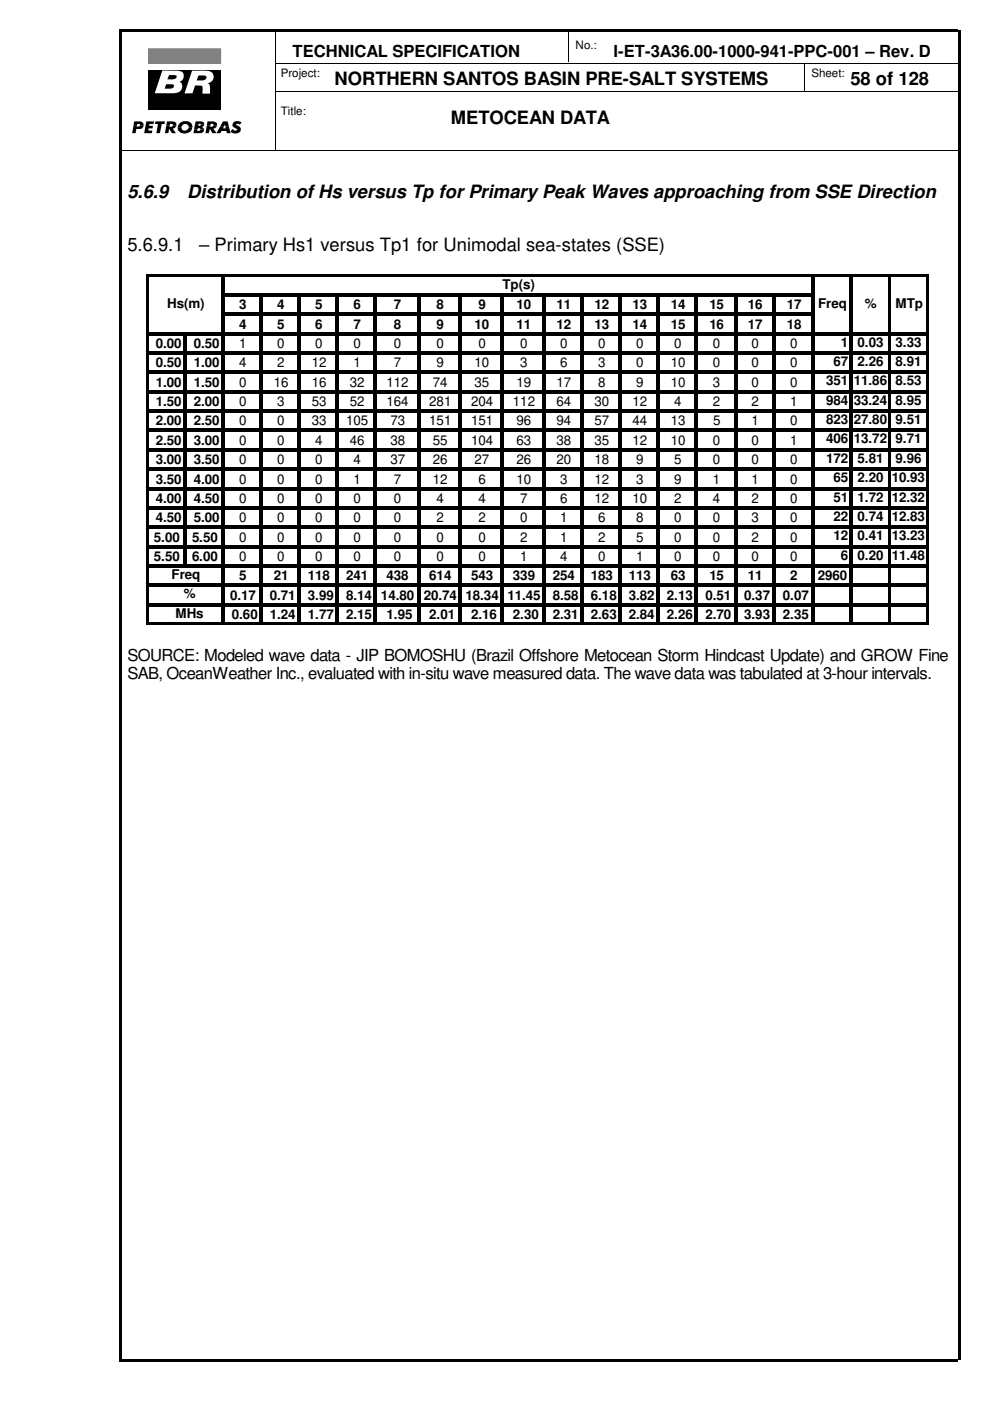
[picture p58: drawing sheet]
<svg xmlns="http://www.w3.org/2000/svg" width="210mm" height="297mm" viewBox="0 0 210 297" stroke-linecap="round" stroke-linejoin="round" font-family="sans-serif">
<defs><g id="words">
<g font-size="3.9">
<text x="71" y="18.1">NORTHERN SANTOS BASIN PRE-SALT SYSTEMS</text>
<text x="180.3" y="18.1">58 of 128</text>
<text x="95.6" y="26.2">METOCEAN DATA</text>
<text x="27" y="42">5.6.9</text>
<text x="39.7" y="42">Distribution of Hs versus Tp for Primary Peak Waves approaching from SSE Direction</text>
<text x="27" y="53.1">5.6.9.1</text>
<text x="42.2" y="53.1">– Primary Hs1 versus Tp1 for Unimodal sea-states (SSE)</text>
</g>
<g font-size="3.5">
<text x="62" y="12.1">TECHNICAL SPECIFICATION</text>
<text x="130.1" y="12.1">I-ET-3A36.00-1000-941-PPC-001 – Rev. D</text>
<text x="27" y="140">SOURCE: Modeled wave data - JIP BOMOSHU (Brazil Offshore Metocean Storm Hindcast Update) and GROW Fine</text>
<text x="27" y="144.1">SAB, OceanWeather Inc., evaluated with in-situ wave measured data. The wave data was tabulated at 3-hour intervals.</text>
</g>
<g font-size="2.8">
<text x="35.4" y="65.2">Hs(m)</text>
<text x="50.7" y="65.6">3</text>
<text x="58.8" y="65.6">4</text>
<text x="66.8" y="65.6">5</text>
<text x="74.9" y="65.6">6</text>
<text x="83.5" y="65.6">7</text>
<text x="92.6" y="65.6">8</text>
<text x="101.4" y="65.6">9</text>
<text x="106.6" y="61.2">Tp(s)</text>
<text x="109.5" y="65.6">10</text>
<text x="118" y="65.6">11</text>
<text x="126.1" y="65.6">12</text>
<text x="134.1" y="65.6">13</text>
<text x="142.2" y="65.6">14</text>
<text x="150.4" y="65.6">15</text>
<text x="158.6" y="65.6">16</text>
<text x="166.8" y="65.6">17</text>
<text x="173.4" y="65.2">Freq</text>
<text x="183.3" y="65.2">%</text>
<text x="189.9" y="65.2">MTp</text>
<text x="50.7" y="69.7">4</text>
<text x="58.8" y="69.7">5</text>
<text x="66.8" y="69.7">6</text>
<text x="74.9" y="69.7">7</text>
<text x="83.5" y="69.7">8</text>
<text x="92.6" y="69.7">9</text>
<text x="100.6" y="69.7">10</text>
<text x="109.5" y="69.7">11</text>
<text x="118" y="69.7">12</text>
<text x="126.1" y="69.7">13</text>
<text x="134.1" y="69.7">14</text>
<text x="142.2" y="69.7">15</text>
<text x="150.4" y="69.7">16</text>
<text x="158.6" y="69.7">17</text>
<text x="166.8" y="69.7">18</text>
<text x="33" y="73.8">0.00</text>
<text x="33" y="77.9">0.50</text>
<text x="41.1" y="73.8">0.50</text>
<text x="41.1" y="77.9">1.00</text>
<text x="50.7" y="73.8">1</text>
<text x="50.7" y="77.9">4</text>
<text x="58.8" y="73.8">0</text>
<text x="58.8" y="77.9">2</text>
<text x="66.1" y="77.9">12</text>
<text x="66.8" y="73.8">0</text>
<text x="74.9" y="77.9">1</text>
<text x="74.9" y="73.8">0</text>
<text x="83.5" y="77.9">7</text>
<text x="83.5" y="73.8">0</text>
<text x="92.6" y="73.8">0</text>
<text x="92.6" y="77.9">9</text>
<text x="100.6" y="77.9">10</text>
<text x="101.4" y="73.8">0</text>
<text x="110.3" y="73.8">0</text>
<text x="110.3" y="77.9">3</text>
<text x="118.7" y="73.8">0</text>
<text x="118.7" y="77.9">6</text>
<text x="126.8" y="73.8">0</text>
<text x="126.8" y="77.9">3</text>
<text x="134.9" y="73.8">0</text>
<text x="134.9" y="77.9">0</text>
<text x="142.2" y="77.9">10</text>
<text x="143" y="73.8">0</text>
<text x="151.2" y="73.8">0</text>
<text x="151.2" y="77.9">0</text>
<text x="159.3" y="73.8">0</text>
<text x="159.3" y="77.9">0</text>
<text x="167.6" y="73.8">0</text>
<text x="167.6" y="77.9">0</text>
<text x="176.7" y="77.6">67</text>
<text x="178.3" y="73.5">1</text>
<text x="181.8" y="73.5">0.03</text>
<text x="181.8" y="77.6">2.26</text>
<text x="189.9" y="73.5">3.33</text>
<text x="189.9" y="77.6">8.91</text>
<text x="33" y="82">1.00</text>
<text x="41.1" y="82">1.50</text>
<text x="50.7" y="82">0</text>
<text x="58" y="82">16</text>
<text x="66.1" y="82">16</text>
<text x="74.2" y="82">32</text>
<text x="82" y="82">112</text>
<text x="91.8" y="82">74</text>
<text x="100.6" y="82">35</text>
<text x="109.5" y="82">19</text>
<text x="118" y="82">17</text>
<text x="126.8" y="82">8</text>
<text x="134.9" y="82">9</text>
<text x="142.2" y="82">10</text>
<text x="151.2" y="82">3</text>
<text x="159.3" y="82">0</text>
<text x="167.6" y="82">0</text>
<text x="175.1" y="81.7">351</text>
<text x="181" y="81.7">11.86</text>
<text x="189.9" y="81.7">8.53</text>
<text x="33" y="86.1">1.50</text>
<text x="41.1" y="86.1">2.00</text>
<text x="50.7" y="86.1">0</text>
<text x="58.8" y="86.1">3</text>
<text x="66.1" y="86.1">53</text>
<text x="74.2" y="86.1">52</text>
<text x="82" y="86.1">164</text>
<text x="91" y="86.1">281</text>
<text x="99.9" y="86.1">204</text>
<text x="108.8" y="86.1">112</text>
<text x="118" y="86.1">64</text>
<text x="126.1" y="86.1">30</text>
<text x="134.1" y="86.1">12</text>
<text x="143" y="86.1">4</text>
<text x="151.2" y="86.1">2</text>
<text x="159.3" y="86.1">2</text>
<text x="167.6" y="86.1">1</text>
<text x="175.1" y="85.8">984</text>
<text x="175.1" y="89.9">823</text>
<text x="181" y="85.8">33.24</text>
<text x="181" y="89.9">27.80</text>
<text x="189.9" y="85.8">8.95</text>
<text x="189.9" y="89.9">9.51</text>
<text x="33" y="90.2">2.00</text>
<text x="33" y="94.3">2.50</text>
<text x="41.1" y="90.2">2.50</text>
<text x="41.1" y="94.3">3.00</text>
<text x="50.7" y="90.2">0</text>
<text x="50.7" y="94.3">0</text>
<text x="58.8" y="90.2">0</text>
<text x="58.8" y="94.3">0</text>
<text x="66.1" y="90.2">33</text>
<text x="66.8" y="94.3">4</text>
<text x="73.4" y="90.2">105</text>
<text x="74.2" y="94.3">46</text>
<text x="82.8" y="94.3">38</text>
<text x="82.8" y="90.2">73</text>
<text x="91" y="90.2">151</text>
<text x="91.8" y="94.3">55</text>
<text x="99.9" y="94.3">104</text>
<text x="99.9" y="90.2">151</text>
<text x="109.5" y="94.3">63</text>
<text x="109.5" y="90.2">96</text>
<text x="118" y="94.3">38</text>
<text x="118" y="90.2">94</text>
<text x="126.1" y="94.3">35</text>
<text x="126.1" y="90.2">57</text>
<text x="134.1" y="94.3">12</text>
<text x="134.1" y="90.2">44</text>
<text x="142.2" y="94.3">10</text>
<text x="142.2" y="90.2">13</text>
<text x="151.2" y="94.3">0</text>
<text x="151.2" y="90.2">5</text>
<text x="159.3" y="94.3">0</text>
<text x="159.3" y="90.2">1</text>
<text x="167.6" y="94.3">1</text>
<text x="167.6" y="90.2">0</text>
<text x="175.1" y="94">406</text>
<text x="181" y="94">13.72</text>
<text x="189.9" y="94">9.71</text>
<text x="33" y="98.4">3.00</text>
<text x="41.1" y="98.4">3.50</text>
<text x="50.7" y="98.4">0</text>
<text x="58.8" y="98.4">0</text>
<text x="66.8" y="98.4">0</text>
<text x="74.9" y="98.4">4</text>
<text x="82.8" y="98.4">37</text>
<text x="91.8" y="98.4">26</text>
<text x="100.6" y="98.4">27</text>
<text x="109.5" y="98.4">26</text>
<text x="118" y="98.4">20</text>
<text x="126.1" y="98.4">18</text>
<text x="134.9" y="98.4">9</text>
<text x="143" y="98.4">5</text>
<text x="151.2" y="98.4">0</text>
<text x="159.3" y="98.4">0</text>
<text x="167.6" y="98.4">0</text>
<text x="175.1" y="98.1">172</text>
<text x="181.8" y="98.1">5.81</text>
<text x="189.9" y="98.1">9.96</text>
<text x="33" y="102.5">3.50</text>
<text x="33" y="106.6">4.00</text>
<text x="41.1" y="102.5">4.00</text>
<text x="41.1" y="106.6">4.50</text>
<text x="50.7" y="102.5">0</text>
<text x="50.7" y="106.6">0</text>
<text x="58.8" y="102.5">0</text>
<text x="58.8" y="106.6">0</text>
<text x="66.8" y="102.5">0</text>
<text x="66.8" y="106.6">0</text>
<text x="74.9" y="102.5">1</text>
<text x="74.9" y="106.6">0</text>
<text x="83.5" y="102.5">7</text>
<text x="83.5" y="106.6">0</text>
<text x="91.8" y="102.5">12</text>
<text x="92.6" y="106.6">4</text>
<text x="101.4" y="106.6">4</text>
<text x="101.4" y="102.5">6</text>
<text x="109.5" y="102.5">10</text>
<text x="110.3" y="106.6">7</text>
<text x="118.7" y="106.6">6</text>
<text x="118.7" y="102.5">3</text>
<text x="126.1" y="106.6">12</text>
<text x="126.1" y="102.5">12</text>
<text x="134.1" y="106.6">10</text>
<text x="134.9" y="102.5">3</text>
<text x="143" y="106.6">2</text>
<text x="143" y="102.5">9</text>
<text x="151.2" y="106.6">4</text>
<text x="151.2" y="102.5">1</text>
<text x="159.3" y="106.6">2</text>
<text x="159.3" y="102.5">1</text>
<text x="167.6" y="106.6">0</text>
<text x="167.6" y="102.5">0</text>
<text x="176.7" y="102.2">65</text>
<text x="176.7" y="106.3">51</text>
<text x="181.8" y="102.2">2.20</text>
<text x="181.8" y="106.3">1.72</text>
<text x="189.1" y="102.2">10.93</text>
<text x="189.1" y="106.3">12.32</text>
<text x="33" y="110.7">4.50</text>
<text x="41.1" y="110.7">5.00</text>
<text x="50.7" y="110.7">0</text>
<text x="58.8" y="110.7">0</text>
<text x="66.8" y="110.7">0</text>
<text x="74.9" y="110.7">0</text>
<text x="83.5" y="110.7">0</text>
<text x="92.6" y="110.7">2</text>
<text x="101.4" y="110.7">2</text>
<text x="110.3" y="110.7">0</text>
<text x="118.7" y="110.7">1</text>
<text x="126.8" y="110.7">6</text>
<text x="134.9" y="110.7">8</text>
<text x="143" y="110.7">0</text>
<text x="151.2" y="110.7">0</text>
<text x="159.3" y="110.7">3</text>
<text x="167.6" y="110.7">0</text>
<text x="176.7" y="110.4">22</text>
<text x="181.8" y="110.4">0.74</text>
<text x="189.1" y="110.4">12.83</text>
<text x="32.6" y="114.9">5.00</text>
<text x="32.6" y="119">5.50</text>
<text x="40.7" y="114.9">5.50</text>
<text x="40.7" y="119">6.00</text>
<text x="50.7" y="114.9">0</text>
<text x="50.7" y="119">0</text>
<text x="58.8" y="114.9">0</text>
<text x="58.8" y="119">0</text>
<text x="66.8" y="114.9">0</text>
<text x="66.8" y="119">0</text>
<text x="74.9" y="114.9">0</text>
<text x="74.9" y="119">0</text>
<text x="83.5" y="114.9">0</text>
<text x="83.5" y="119">0</text>
<text x="92.6" y="114.9">0</text>
<text x="92.6" y="119">0</text>
<text x="101.4" y="114.9">0</text>
<text x="101.4" y="119">0</text>
<text x="110.3" y="114.9">2</text>
<text x="110.3" y="119">1</text>
<text x="118.7" y="114.9">1</text>
<text x="118.7" y="119">4</text>
<text x="126.8" y="114.9">2</text>
<text x="126.8" y="119">0</text>
<text x="134.9" y="114.9">5</text>
<text x="134.9" y="119">1</text>
<text x="143" y="114.9">0</text>
<text x="143" y="119">0</text>
<text x="151.2" y="114.9">0</text>
<text x="151.2" y="119">0</text>
<text x="159.3" y="114.9">2</text>
<text x="159.3" y="119">0</text>
<text x="167.6" y="114.9">0</text>
<text x="167.6" y="119">0</text>
<text x="176.7" y="114.6">12</text>
<text x="178.3" y="118.7">6</text>
<text x="181.8" y="114.6">0.41</text>
<text x="181.8" y="118.7">0.20</text>
<text x="189.1" y="114.6">13.23</text>
<text x="189.1" y="118.7">11.48</text>
<text x="36.4" y="122.8">Freq</text>
<text x="50.7" y="123.1">5</text>
<text x="58" y="123.1">21</text>
<text x="65.3" y="123.1">118</text>
<text x="73.4" y="123.1">241</text>
<text x="82" y="123.1">438</text>
<text x="91" y="123.1">614</text>
<text x="99.9" y="123.1">543</text>
<text x="108.8" y="123.1">339</text>
<text x="117.2" y="123.1">254</text>
<text x="125.3" y="123.1">183</text>
<text x="133.3" y="123.1">113</text>
<text x="142.2" y="123.1">63</text>
<text x="150.4" y="123.1">15</text>
<text x="158.6" y="123.1">11</text>
<text x="167.6" y="123.1">2</text>
<text x="173.4" y="123.1">2960</text>
<text x="37.2" y="131">MHs</text>
<text x="39" y="126.9">%</text>
<text x="48.8" y="127.2">0.17</text>
<text x="49.1" y="131.3">0.60</text>
<text x="57.2" y="127.2">0.71</text>
<text x="57.2" y="131.3">1.24</text>
<text x="65.3" y="127.2">3.99</text>
<text x="65.3" y="131.3">1.77</text>
<text x="73.4" y="127.2">8.14 14.80 20.74 18.34 11.45</text>
<text x="73.4" y="131.3">2.15</text>
<text x="82" y="131.3">1.95</text>
<text x="91" y="131.3">2.01</text>
<text x="99.9" y="131.3">2.16</text>
<text x="108.8" y="131.3">2.30</text>
<text x="117.2" y="131.3">2.31</text>
<text x="117.2" y="127.2">8.58</text>
<text x="125.3" y="131.3">2.63</text>
<text x="125.3" y="127.2">6.18</text>
<text x="133.3" y="131.3">2.84</text>
<text x="133.3" y="127.2">3.82</text>
<text x="141.4" y="127.2">2.13</text>
<text x="141.4" y="131.3">2.26</text>
<text x="149.6" y="127.2">0.51</text>
<text x="149.6" y="131.3">2.70</text>
<text x="157.8" y="127.2">0.37</text>
<text x="157.8" y="131.3">3.93</text>
<text x="166" y="127.2">0.07</text>
<text x="166" y="131.3">2.35</text>
</g>
<g font-size="2.5">
<text x="122" y="10.3">No.:</text>
<text x="59.5" y="16.3">Project:</text>
<text x="172" y="16.3">Sheet:</text>
<text x="59.5" y="24.5">Title:</text>
</g>
</g></defs>
<path d="M25.4 6.3h177.8v.5h-177.8zM25.4 288.2h177.8v.6h-177.8zM25.4 6.3h.5v281.9h-.5zM203.1 6.3h.5v281.9h-.5z" fill="#000"/>
<path d="M58.4 13.4h144.8M58.4 19.4h144.8M58.5 6.3v25.4M120.5 6.3v6.9M170.5 13.3v6.1M25.4 31.8h177.8" fill="none" stroke="#000" stroke-width=".21"/>
<path d="M31.5 15h15.3v8.4h-15.3z" fill-rule="evenodd" fill="#000"/>
<path d="M40.7 15h2.9a1.36 1.36 0 0 1 1.7 1.1 1.36 1.36 0 0 1-1.2 1.6h-.1l.4 .2 .1 .3v1.7h-1.6v-1.6l-.7-.2h-.8l-.6 1.7h-1.7z" fill-rule="evenodd" fill="#fff"/>
<path d="M31.5 10.3h15.3v3.2h-15.3z" fill-rule="evenodd" fill="#7f7f7f"/>
<path d="M31.5 10.3h15.3v3.2h-15.3z" fill="none" stroke="#7f7f7f" stroke-width=".21"/>
<path d="M42.1 16h1a.5 .5 0 0 1 .7 .4 .5 .5 0 0 1-.5 .6l-1.6 .1z" fill-rule="evenodd" fill="#000"/>
<path d="M34.4 14.9l3.2 .1a1.23 1.23 0 0 1 1.3 1 1.23 1.23 0 0 1-.8 1.4 1.17 1.17 0 0 1 .6 1.1 1.17 1.17 0 0 1-.8 1l-.9 .3h-4.2z" fill-rule="evenodd" fill="#fff"/>
<g fill="#000">
<path d="M35.2 17.9h.8a.52 .52 0 0 1 .6 0 .52 .52 0 0 1 .1 .6l-.5 .3h-1.3z" fill-rule="evenodd"/>
<path d="M35.9 15.9h1a.45 .45 0 0 1 .6 .4 .45 .45 0 0 1-.6 .5h-1.4z" fill-rule="evenodd"/>
<path d="M28.4 25.7l1.6 .1 .4 .4v.3h-.7l-.2-.2h-.4l-.1 .2h-.7z" fill-rule="evenodd"/>
<path d="M28.3 26.5h.7v.3h.5l.2-.3h.7a.99 .99 0 0 1-1.3 .8h-.2l-.2 .9h-.7z" fill-rule="evenodd"/>
<path d="M31 25.7h1.7l-.1 .6h-.9l-.1 .4h.8l-.1 .5h-.8v.5h.8l-.1 .5h-1.6z" fill-rule="evenodd"/>
<path d="M33 25.7h2l-.1 .6h-.6l-.4 1.9h-.8l.4-1.9h-.6z" fill-rule="evenodd"/>
<path d="M35.4 25.7l1.6 .1 .3 .2 .1 .6h-.7v-.2l-.3-.2h-.3l-.1 .4h-.7z" fill-rule="evenodd"/>
<path d="M35.3 26.6h.7l-.1 .3h.5l.3-.3h.7l-.3 .5-.5 .2 .7 .9h-.9l-.5-.9-.2 .9h-.7z" fill-rule="evenodd"/>
<path d="M38.1 26.2l.2-.2a1.61 1.61 0 0 1 2.5 .8v.2h-.8a.77 .77 0 0 0-.8-.7 .77 .77 0 0 0-.7 .7h-.8z" fill-rule="evenodd"/>
<path d="M37.7 27h.8a.76 .76 0 0 0 .7 .7 .76 .76 0 0 0 .8-.7h.8a1.6 1.6 0 0 1-1.5 1.3 1.6 1.6 0 0 1-1.6-1z" fill-rule="evenodd"/>
<path d="M41.3 26.5h.8l-.1 .2h.4l.2-.2h.7l-.3 .3-.3 .1 .4 .2 .2 .4h-.8l-.1-.3h-.4l-.1 .3h-.8z" fill-rule="evenodd"/>
<path d="M41.1 27.5h.8l-.1 .3 .5-.1 .2-.2h.8v.2l-.4 .4-.3 .1h-1.6z" fill-rule="evenodd"/>
<path d="M41.5 25.7l1.5 .1 .3 .3v.3l-.7 .1-.1-.3h-.4v.3h-.8z" fill-rule="evenodd"/>
<path d="M44 25.7l1.6 .1 .3 .3 .1 .5h-.7l-.3-.4h-.3l-.1 .4h-.7z" fill-rule="evenodd"/>
<path d="M43.9 26.6h.7l-.1 .3a.52 .52 0 0 0 .8-.3h.7l-.4 .5-.4 .2 .7 .9h-.9l-.5-.9-.2 .9h-.7z" fill-rule="evenodd"/>
<path d="M47.3 25.7h1l.2 1.1h-.7l-.1-.5-.2 .5h-.8z" fill-rule="evenodd"/>
<path d="M46.7 26.8h.8l-.2 .4h.6l-.1-.4h.7l.4 1.4h-.8l-.1-.4h-1l-.3 .4h-.8z" fill-rule="evenodd"/>
<path d="M49.6 25.9l.4-.2 .9 .1 .3 .2-.4 .5a.37 .37 0 0 0-.4-.3 .37 .37 0 0 0-.3 .3l.1 .1a.85 .85 0 0 1 .9 .9 .85 .85 0 0 1-1 .8l-.7-.1-.5-.3 .4-.6a.57 .57 0 0 0 .5 .4 .57 .57 0 0 0 .5-.3l-.4-.2a.74 .74 0 0 1-.3-1.3z" fill-rule="evenodd"/>
</g>
<g fill="#fff">
<path d="M26.8 9.6h.3v.3h-.3z"/>
<path d="M27.1 9.6h28.1v.3h-28.1z"/>
<path d="M55.2 9.6h.3v.3h-.3z"/>
<path d="M26.8 28.7h.3v.2h-.3z"/>
<path d="M27.1 28.7h28.1v.2h-28.1z"/>
<path d="M55.2 28.7h.3v.2h-.3z"/>
<path d="M26.8 9.9h.3v18.8h-.3z"/>
<path d="M55.2 9.9h.3v18.8h-.3z"/>
</g>
<g fill="#000">
<path d="M31.5 58.3h165.5v.5h-165.5zM31.5 70.4h165.5v.7h-165.5zM31.5 74.5h165.5v.7h-165.5zM31.5 78.6h165.5v.7h-165.5zM47.7 62.2h125v.7h-125zM47.7 66.3h125v.7h-125zM31.5 82.7h165.5v.7h-165.5zM31.5 86.8h165.5v.7h-165.5zM31.5 90.9h165.5v.7h-165.5zM31.5 95h165.5v.7h-165.5zM31.5 99.1h165.5v.7h-165.5zM31.5 103.3h165.5v.6h-165.5z"/>
<path d="M31.5 107.4h165.5v.6h-165.5zM31.5 111.5h165.5v.6h-165.5zM31.5 115.6h165.5v.6h-165.5zM31 58.3h.5v74.2h-.5zM31.5 119.7h165.5v.7h-165.5zM31.5 123.8h165.5v.7h-165.5zM31.5 127.9h165.5v.7h-165.5zM31.5 132h165.5v.5h-165.5zM38.9 71.1h.7v49.3h-.7zM47 58.8h.7v73.7h-.7zM55.1 62.9h.7v69.6h-.7zM63.1 62.9h.7v69.6h-.7z"/>
<path d="M71.2 62.9h.7v69.6h-.7zM79.2 62.9h.7v69.6h-.7zM88.4 62.9h.7v69.6h-.7zM97.3 62.9h.7v69.6h-.7zM106.2 62.9h.6v69.6h-.6zM115 62.9h.7v69.6h-.7zM123.1 62.9h.7v69.6h-.7zM131.2 62.9h.7v69.6h-.7zM139.2 62.9h.7v69.6h-.7zM147.3 62.9h.7v69.6h-.7zM155.6 62.9h.7v69.6h-.7zM163.7 62.9h.7v69.6h-.7z"/>
<path d="M172 58.8h.7v73.7h-.7zM180.1 58.8h.7v73.7h-.7zM188.2 58.8h.6v73.7h-.6zM196.5 58.8h.5v73.7h-.5z"/>
</g>
<use href="#words"/>
</svg>
